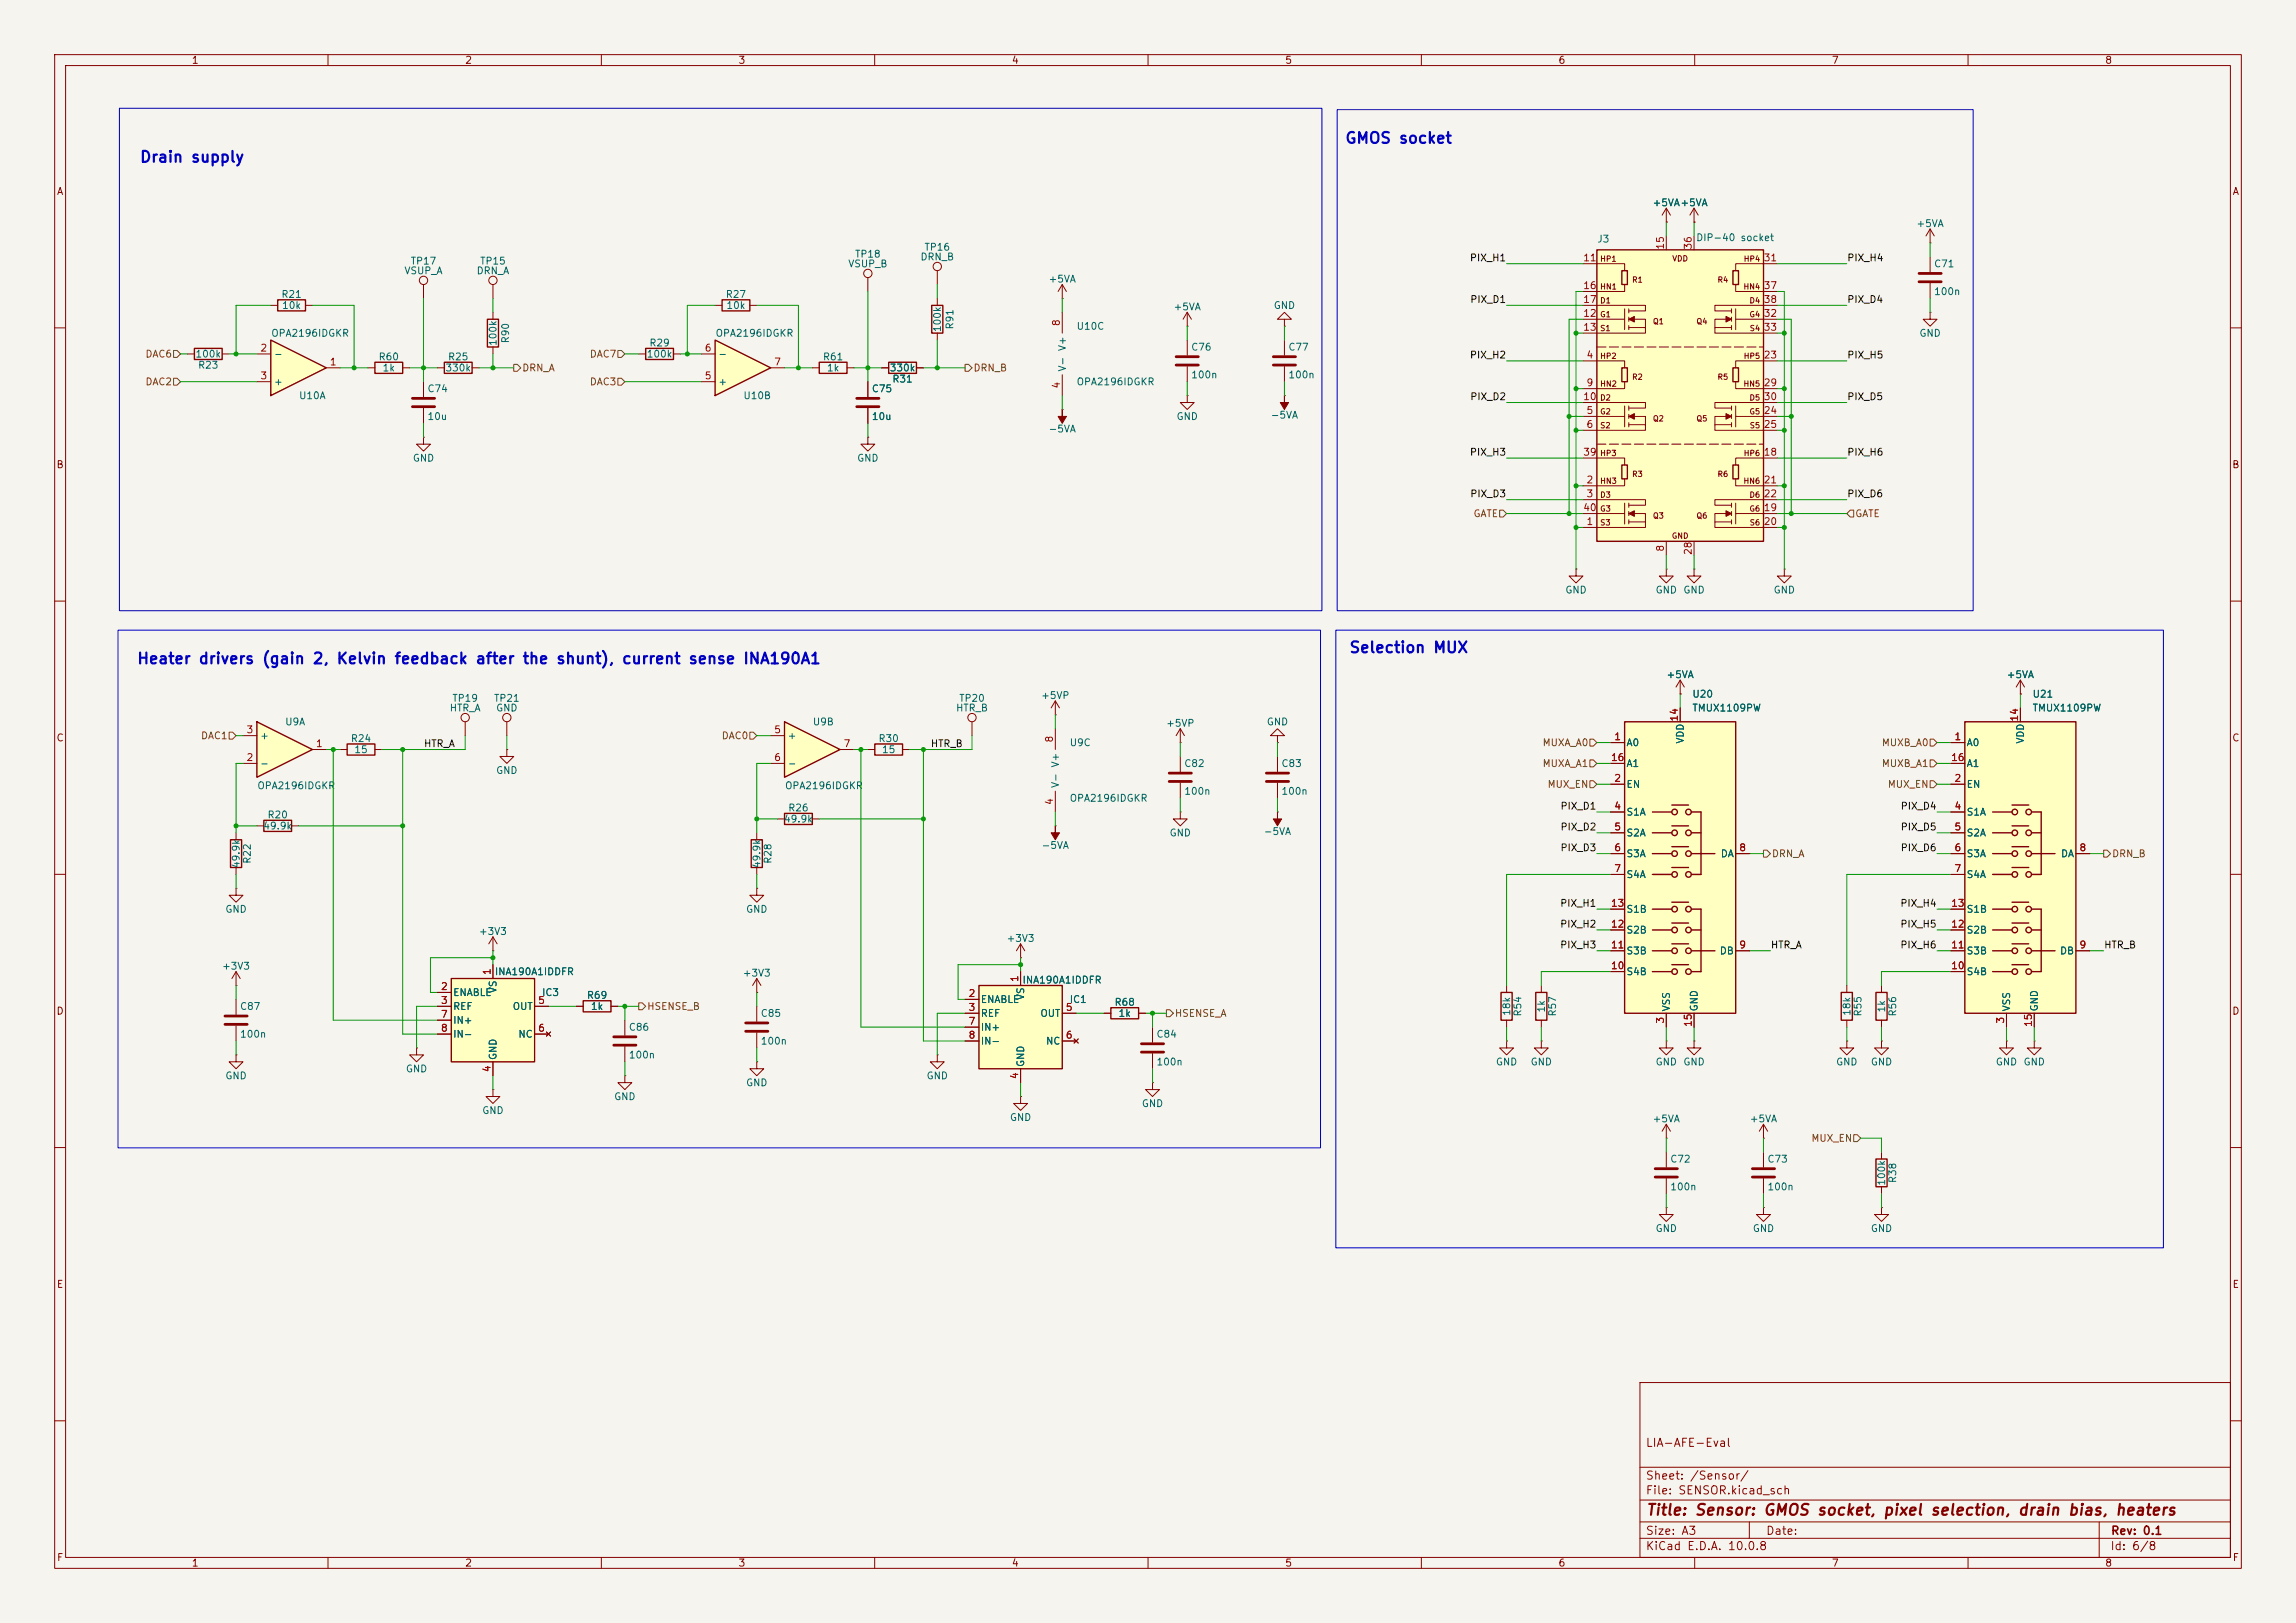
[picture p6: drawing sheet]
<svg xmlns="http://www.w3.org/2000/svg" width="420mm" height="297mm" viewBox="0 0 420 297" stroke-linecap="round" stroke-linejoin="round" font-family="sans-serif">
<defs><g id="words">
<g font-size="2" fill="#0000c2">
<text x="245.9" y="26.8">GMOS socket</text>
<text x="25.5" y="30.2">Drain supply</text>
<text x="246.7" y="120">Selection MUX</text>
<text x="25" y="122">Heater drivers (gain 2, Kelvin feedback after the shunt), current sense INA190A1</text>
</g>
<text font-size="2" fill="#840000" x="301" y="277.8">Title: Sensor: GMOS socket, pixel selection, drain bias, heaters</text>
<g font-size="1.5" fill="#840000">
<text x="300.9" y="265.1">LIA-AFE-Eval</text>
<text x="300.9" y="273.8">File: SENSOR.kicad_sch</text>
<text x="300.9" y="271.1">Sheet: /Sensor/</text>
<text x="300.9" y="281.2">Size: A3</text>
<text x="322.9" y="281.2">Date:</text>
<text x="386" y="281.2">Rev: 0.1</text>
<text x="300.9" y="284">KiCad E.D.A. 10.0.8</text>
<text x="385.9" y="284">Id: 6/8</text>
</g>
<g font-size="1.3" fill="#840000">
<text x="35" y="12">1</text>
<text x="85" y="12">2</text>
<text x="135" y="12">3</text>
<text x="185" y="12">4</text>
<text x="235" y="12">5</text>
<text x="285" y="12">6</text>
<text x="335" y="12">7</text>
<text x="385" y="12">8</text>
<text x="10.3" y="36">A</text>
<text x="408.3" y="36">A</text>
<text x="10.2" y="86">B</text>
<text x="408.2" y="86">B</text>
<text x="10.2" y="136">C</text>
<text x="408.2" y="136">C</text>
<text x="10.2" y="186">D</text>
<text x="408.2" y="186">D</text>
<text x="10.3" y="236">E</text>
<text x="408.3" y="236">E</text>
<text x="10.3" y="286">F</text>
<text x="35" y="287">1</text>
<text x="85" y="287">2</text>
<text x="135" y="287">3</text>
<text x="185" y="287">4</text>
<text x="235" y="287">5</text>
<text x="285" y="287">6</text>
<text x="335" y="287">7</text>
<text x="385" y="287">8</text>
<text x="408.3" y="286">F</text>
</g>
<g font-size="1.3" fill="#006464">
<text x="302.2" y="38">+5VA+5VA</text>
<text x="350.5" y="41.9">+5VA</text>
<text x="156.3" y="47.4">TP18</text>
<text x="168.3" y="48">DRN_B</text>
<text x="169" y="46.2">TP16</text>
<text x="292.1" y="44.7">J3</text>
<text x="310.2" y="44.4">DIP-40 socket</text>
<text x="73.9" y="50.5">VSUP_A</text>
<text x="75" y="48.7">TP17</text>
<text x="87.1" y="50.5">DRN_A</text>
<text x="87.7" y="48.7">TP15</text>
<text x="155.1" y="49.2">VSUP_B</text>
<text x="191.7" y="52">+5VA</text>
<text x="353.7" y="49.2">C71</text>
<text x="51.4" y="54.8">R21</text>
<text x="51.5" y="56.8">10k</text>
<text x="132.6" y="54.8">R27</text>
<text x="132.8" y="56.8">10k</text>
<text x="214.6" y="57.1">+5VA</text>
<text x="232.9" y="56.8">GND</text>
<text x="353.7" y="54.3">100n</text>
<text x="35.6" y="65.7">100k</text>
<text x="49.5" y="61.9">OPA2196IDGKR</text>
<text x="50" y="65.7">-</text>
<text x="91.1" y="63.4" transform="rotate(-90 91.1 63.4)">100k</text>
<text x="93.4" y="62.9" transform="rotate(-90 93.4 62.9)">R90</text>
<text x="118.2" y="65.7">100k</text>
<text x="118.7" y="63.7">R29</text>
<text x="130.8" y="61.9">OPA2196IDGKR</text>
<text x="131.3" y="65.7">-</text>
<text x="172.4" y="60.9" transform="rotate(-90 172.4 60.9)">100k</text>
<text x="174.7" y="60.4" transform="rotate(-90 174.7 60.4)">R91</text>
<text x="196.8" y="60.7">U10C</text>
<text x="217.8" y="64.5">C76</text>
<text x="235.6" y="64.5">C77</text>
<text x="351" y="61.9">GND</text>
<text x="36.1" y="67.8">R23</text>
<text x="50" y="70.8">+</text>
<text x="69.1" y="66.2">R60</text>
<text x="69.9" y="68.3">1k</text>
<text x="81.4" y="68.3">330k</text>
<text x="81.8" y="66.2">R25</text>
<text x="131.3" y="70.8">+</text>
<text x="150.4" y="66.2">R61</text>
<text x="151.2" y="68.3">1k</text>
<text x="162.6" y="68.3">330k</text>
<text x="163.1" y="70.3">R31</text>
<text x="195.3" y="68.1" transform="rotate(-90 195.3 68.1)">V- V+</text>
<text x="196.8" y="70.8">OPA2196IDGKR</text>
<text x="217.8" y="69.5">100n</text>
<text x="235.6" y="69.5">100n</text>
<text x="54.6" y="73.4">U10A</text>
<text x="78.1" y="72.1">C74</text>
<text x="78.1" y="77.2">10u</text>
<text x="135.9" y="73.4">U10B</text>
<text x="159.4" y="72.1">C75</text>
<text x="159.4" y="77.2">10u</text>
<text x="215.1" y="77.2">GND</text>
<text x="232.3" y="76.9">-5VA</text>
<text x="191.7" y="79.4">-5VA</text>
<text x="75.4" y="84.8">GND</text>
<text x="156.7" y="84.8">GND</text>
<text x="286.2" y="108.9">GND</text>
<text x="302.7" y="108.9">GND</text>
<text x="307.8" y="108.9">GND</text>
<text x="324.3" y="108.9">GND</text>
<text x="304.7" y="124.4">+5VA</text>
<text x="367" y="124.4">+5VA</text>
<text x="82.2" y="130.5">HTR_A</text>
<text x="82.6" y="128.7">TP19</text>
<text x="90.3" y="128.7">TP21</text>
<text x="90.6" y="130.5">GND</text>
<text x="174.8" y="130.5">HTR_B</text>
<text x="175.3" y="128.7">TP20</text>
<text x="190.3" y="128.2">+5VP</text>
<text x="309.5" y="128">U20</text>
<text x="309.5" y="130.5">TMUX1109PW</text>
<text x="371.7" y="128">U21</text>
<text x="371.7" y="130.5">TMUX1109PW</text>
<text x="47.5" y="135.6">+</text>
<text x="52.1" y="133">U9A</text>
<text x="64.1" y="136.1">R24</text>
<text x="144" y="135.6">+</text>
<text x="148.6" y="133">U9B</text>
<text x="160.6" y="136.1">R30</text>
<text x="195.6" y="136.9">U9C</text>
<text x="213.2" y="133.3">+5VP</text>
<text x="231.6" y="133">GND</text>
<text x="297.4" y="136.9">A0</text>
<text x="308.3" y="136.2" transform="rotate(-90 308.3 136.2)">VDD</text>
<text x="359.6" y="136.9">A0</text>
<text x="370.5" y="136.2" transform="rotate(-90 370.5 136.2)">VDD</text>
<text x="47.5" y="140.7">-</text>
<text x="64.7" y="138.1">15</text>
<text x="90.6" y="141.9">GND</text>
<text x="144" y="140.7">-</text>
<text x="161.2" y="138.1">15</text>
<text x="216.5" y="140.7">C82</text>
<text x="234.3" y="140.7">C83</text>
<text x="297.4" y="140.7">A1</text>
<text x="359.6" y="140.7">A1</text>
<text x="47" y="144.7">OPA2196IDGKR</text>
<text x="143.5" y="144.7">OPA2196IDGKR</text>
<text x="144.1" y="148.8">R26</text>
<text x="194" y="144.3" transform="rotate(-90 194 144.3)">V- V+</text>
<text x="195.6" y="147">OPA2196IDGKR</text>
<text x="216.5" y="145.7">100n</text>
<text x="234.3" y="145.7">100n</text>
<text x="297.4" y="144.5">EN</text>
<text x="297.4" y="149.6">S1A</text>
<text x="359.6" y="144.5">EN</text>
<text x="359.6" y="149.6">S1A</text>
<text x="48" y="152.1">49.9k</text>
<text x="48.8" y="150.1">R20</text>
<text x="143.3" y="150.8">49.9k</text>
<text x="190.4" y="155.6">-5VA</text>
<text x="213.8" y="153.4">GND</text>
<text x="231.1" y="153.1">-5VA</text>
<text x="297.4" y="153.4">S2A</text>
<text x="359.6" y="153.4">S2A</text>
<text x="44.1" y="159" transform="rotate(-90 44.1 159)">49.9k</text>
<text x="46.2" y="158.2" transform="rotate(-90 46.2 158.2)">R22</text>
<text x="139.4" y="159" transform="rotate(-90 139.4 159)">49.9k</text>
<text x="141.4" y="158.2" transform="rotate(-90 141.4 158.2)">R28</text>
<text x="297.4" y="157.2">S3A</text>
<text x="297.4" y="161">S4A</text>
<text x="314.7" y="157.2">DA</text>
<text x="359.6" y="157.2">S3A</text>
<text x="359.6" y="161">S4A</text>
<text x="376.9" y="157.2">DA</text>
<text x="41.1" y="167.3">GND</text>
<text x="136.4" y="167.3">GND</text>
<text x="297.4" y="167.3">S1B</text>
<text x="359.6" y="167.3">S1B</text>
<text x="87.5" y="171.4">+3V3</text>
<text x="184" y="172.7">+3V3</text>
<text x="297.4" y="171.1">S2B</text>
<text x="359.6" y="171.1">S2B</text>
<text x="40.5" y="177.7">+3V3</text>
<text x="90.4" y="178.8">INA190A1IDDFR</text>
<text x="135.8" y="179">+3V3</text>
<text x="297.4" y="178.8">S4B</text>
<text x="297.4" y="175">S3B</text>
<text x="314.5" y="175">DB</text>
<text x="359.6" y="178.8">S4B</text>
<text x="359.6" y="175">S3B</text>
<text x="376.7" y="175">DB</text>
<text x="43.8" y="185.1">C87</text>
<text x="82.8" y="182.6">ENABLE</text>
<text x="82.8" y="185.1">REF</text>
<text x="91.1" y="181.8" transform="rotate(-90 91.1 181.8)">VS</text>
<text x="93.7" y="185.1">OUT</text>
<text x="99" y="182.6">IC3</text>
<text x="107.2" y="183.1">R69</text>
<text x="108" y="185.1">1k</text>
<text x="179.3" y="183.8">ENABLE</text>
<text x="186.9" y="180.3">INA190A1IDDFR</text>
<text x="187.7" y="183.1" transform="rotate(-90 187.7 183.1)">VS</text>
<text x="195.6" y="183.8">IC1</text>
<text x="203.8" y="184.4">R68</text>
<text x="282.9" y="185.4" transform="rotate(-90 282.9 185.4)">1k</text>
<text x="305.8" y="185.2" transform="rotate(-90 305.8 185.2)">VSS</text>
<text x="310.8" y="185.2" transform="rotate(-90 310.8 185.2)">GND</text>
<text x="345.1" y="185.4" transform="rotate(-90 345.1 185.4)">1k</text>
<text x="368" y="185.2" transform="rotate(-90 368 185.2)">VSS</text>
<text x="373.1" y="185.2" transform="rotate(-90 373.1 185.2)">GND</text>
<text x="43.8" y="190.2">100n</text>
<text x="82.8" y="187.7">IN+</text>
<text x="82.8" y="190.2">IN-</text>
<text x="94.7" y="190.2">NC</text>
<text x="114.9" y="188.9">C86</text>
<text x="139" y="186.4">C85</text>
<text x="139" y="191.5">100n</text>
<text x="179.3" y="186.4">REF</text>
<text x="179.3" y="188.9">IN+</text>
<text x="179.3" y="191.5">IN-</text>
<text x="190.2" y="186.4">OUT</text>
<text x="191.2" y="191.5">NC</text>
<text x="204.5" y="186.4">1k</text>
<text x="211.4" y="190.2">C84</text>
<text x="276.6" y="186" transform="rotate(-90 276.6 186)">18k</text>
<text x="278.6" y="186.1" transform="rotate(-90 278.6 186.1)">R54</text>
<text x="284.9" y="186.1" transform="rotate(-90 284.9 186.1)">R57</text>
<text x="338.8" y="186" transform="rotate(-90 338.8 186)">18k</text>
<text x="340.8" y="186.1" transform="rotate(-90 340.8 186.1)">R55</text>
<text x="347.2" y="186.1" transform="rotate(-90 347.2 186.1)">R56</text>
<text x="41.1" y="197.8">GND</text>
<text x="74.1" y="196.5">GND</text>
<text x="91.1" y="194.1" transform="rotate(-90 91.1 194.1)">GND</text>
<text x="114.9" y="194">100n</text>
<text x="169.4" y="197.8">GND</text>
<text x="187.7" y="195.4" transform="rotate(-90 187.7 195.4)">GND</text>
<text x="211.4" y="195.3">100n</text>
<text x="273.5" y="195.3">GND</text>
<text x="279.9" y="195.3">GND</text>
<text x="302.7" y="195.3">GND</text>
<text x="307.8" y="195.3">GND</text>
<text x="335.8" y="195.3">GND</text>
<text x="342.1" y="195.3">GND</text>
<text x="365" y="195.3">GND</text>
<text x="370" y="195.3">GND</text>
<text x="112.2" y="201.6">GND</text>
<text x="136.4" y="199.1">GND</text>
<text x="208.8" y="202.9">GND</text>
<text x="88.1" y="204.2">GND</text>
<text x="184.6" y="205.4">GND</text>
<text x="302.2" y="205.7">+5VA</text>
<text x="320" y="205.7">+5VA</text>
<text x="305.4" y="213.1">C72</text>
<text x="323.2" y="213.1">C73</text>
<text x="305.4" y="218.1">100n</text>
<text x="323.2" y="218.1">100n</text>
<text x="345.1" y="217.1" transform="rotate(-90 345.1 217.1)">100k</text>
<text x="347.2" y="216.6" transform="rotate(-90 347.2 216.6)">R38</text>
<text x="302.7" y="225.8">GND</text>
<text x="320.5" y="225.8">GND</text>
<text x="342.1" y="225.8">GND</text>
</g>
<g font-size="1.3" fill="#a90000">
<text x="304.7" y="45.8" transform="rotate(-90 304.7 45.8)">15</text>
<text x="309.7" y="45.8" transform="rotate(-90 309.7 45.8)">36</text>
<text x="289.5" y="48.1">11</text>
<text x="289.5" y="53.2">16</text>
<text x="322.5" y="48.1">31</text>
<text x="322.5" y="53.2">37</text>
<text x="194.2" y="59.8" transform="rotate(-90 194.2 59.8)">8</text>
<text x="289.5" y="58.3">12</text>
<text x="289.5" y="55.7">17</text>
<text x="322.5" y="58.3">32</text>
<text x="322.5" y="55.7">38</text>
<text x="47.5" y="64.6">2</text>
<text x="128.8" y="64.6">6</text>
<text x="289.5" y="60.8">13</text>
<text x="290.1" y="65.9">4</text>
<text x="322.5" y="65.9">23</text>
<text x="322.5" y="60.8">33</text>
<text x="47.5" y="69.7">3</text>
<text x="60.2" y="67.2">1</text>
<text x="128.8" y="69.7">5</text>
<text x="141.5" y="67.2">7</text>
<text x="194.2" y="71.2" transform="rotate(-90 194.2 71.2)">4</text>
<text x="290.1" y="71">9</text>
<text x="322.5" y="71">29</text>
<text x="289.5" y="73.5">10</text>
<text x="290.1" y="76.1">5</text>
<text x="322.5" y="76.1">24</text>
<text x="322.5" y="73.5">30</text>
<text x="289.5" y="83.7">39</text>
<text x="290.1" y="78.6">6</text>
<text x="322.5" y="83.7">18</text>
<text x="322.5" y="78.6">25</text>
<text x="290.1" y="88.8">2</text>
<text x="322.5" y="88.8">21</text>
<text x="289.5" y="93.8">40</text>
<text x="290.1" y="91.3">3</text>
<text x="322.5" y="93.8">19</text>
<text x="322.5" y="91.3">22</text>
<text x="290.1" y="96.4">1</text>
<text x="304.7" y="101.1" transform="rotate(-90 304.7 101.1)">8</text>
<text x="309.7" y="101.7" transform="rotate(-90 309.7 101.7)">28</text>
<text x="322.5" y="96.4">20</text>
<text x="45" y="134.5">3</text>
<text x="57.7" y="137">1</text>
<text x="141.5" y="134.5">5</text>
<text x="154.2" y="137">7</text>
<text x="192.9" y="136" transform="rotate(-90 192.9 136)">8</text>
<text x="295.2" y="135.8">1</text>
<text x="307.2" y="132.1" transform="rotate(-90 307.2 132.1)">14</text>
<text x="357.4" y="135.8">1</text>
<text x="369.4" y="132.1" transform="rotate(-90 369.4 132.1)">14</text>
<text x="45" y="139.6">2</text>
<text x="141.5" y="139.6">6</text>
<text x="294.6" y="139.6">16</text>
<text x="295.2" y="143.4">2</text>
<text x="356.8" y="139.6">16</text>
<text x="357.4" y="143.4">2</text>
<text x="192.9" y="147.4" transform="rotate(-90 192.9 147.4)">4</text>
<text x="295.2" y="148.5">4</text>
<text x="357.4" y="148.5">4</text>
<text x="295.2" y="152.3">5</text>
<text x="357.4" y="152.3">5</text>
<text x="295.2" y="156.1">6</text>
<text x="295.2" y="159.9">7</text>
<text x="318" y="156.1">8</text>
<text x="357.4" y="156.1">6</text>
<text x="357.4" y="159.9">7</text>
<text x="380.3" y="156.1">8</text>
<text x="294.6" y="166.2">13</text>
<text x="356.8" y="166.2">13</text>
<text x="294.6" y="173.9">11</text>
<text x="294.6" y="170">12</text>
<text x="318" y="173.9">9</text>
<text x="356.8" y="173.9">11</text>
<text x="356.8" y="170">12</text>
<text x="380.3" y="173.9">9</text>
<text x="90" y="178.5" transform="rotate(-90 90 178.5)">1</text>
<text x="186.6" y="179.8" transform="rotate(-90 186.6 179.8)">1</text>
<text x="294.6" y="177.7">10</text>
<text x="356.8" y="177.7">10</text>
<text x="80.5" y="181.5">2</text>
<text x="80.5" y="184">3</text>
<text x="98.3" y="184">5</text>
<text x="177.1" y="182.7">2</text>
<text x="177.1" y="185.3">3</text>
<text x="194.8" y="185.3">5</text>
<text x="80.5" y="186.6">7</text>
<text x="80.5" y="189.1">8</text>
<text x="98.3" y="189.1">6</text>
<text x="177.1" y="187.8">7</text>
<text x="177.1" y="190.4">8</text>
<text x="194.8" y="190.4">6</text>
<text x="304.7" y="187.4" transform="rotate(-90 304.7 187.4)">3</text>
<text x="309.7" y="188" transform="rotate(-90 309.7 188)">15</text>
<text x="366.9" y="187.4" transform="rotate(-90 366.9 187.4)">3</text>
<text x="372" y="188" transform="rotate(-90 372 188)">15</text>
<text x="90" y="196.3" transform="rotate(-90 90 196.3)">4</text>
<text x="186.6" y="197.6" transform="rotate(-90 186.6 197.6)">4</text>
</g>
<g font-size="1.3" fill="#0f0f0f">
<text x="268.8" y="48.1">PIX_H1</text>
<text x="337.8" y="48.1">PIX_H4</text>
<text x="268.8" y="55.8">PIX_D1</text>
<text x="337.8" y="55.8">PIX_D4</text>
<text x="268.8" y="65.9">PIX_H2</text>
<text x="337.8" y="65.9">PIX_H5</text>
<text x="268.8" y="73.5">PIX_D2</text>
<text x="337.8" y="73.5">PIX_D5</text>
<text x="268.8" y="83.7">PIX_H3</text>
<text x="337.8" y="83.7">PIX_H6</text>
<text x="268.8" y="91.3">PIX_D3</text>
<text x="337.8" y="91.3">PIX_D6</text>
<text x="77.4" y="137">HTR_A</text>
<text x="170.2" y="137">HTR_B</text>
<text x="285.3" y="148.5">PIX_D1</text>
<text x="347.6" y="148.5">PIX_D4</text>
<text x="285.3" y="152.3">PIX_D2</text>
<text x="347.6" y="152.3">PIX_D5</text>
<text x="285.3" y="156.1">PIX_D3</text>
<text x="347.6" y="156.1">PIX_D6</text>
<text x="285.3" y="166.2">PIX_H1</text>
<text x="347.5" y="166.2">PIX_H4</text>
<text x="285.3" y="173.9">PIX_H3</text>
<text x="285.3" y="170.1">PIX_H2</text>
<text x="323.8" y="173.9">HTR_A</text>
<text x="347.5" y="173.9">PIX_H6</text>
<text x="347.5" y="170.1">PIX_H5</text>
<text x="384.8" y="173.9">HTR_B</text>
</g>
<g font-size="1.3" fill="#725600">
<text x="26.5" y="65.7">DAC6</text>
<text x="107.8" y="65.7">DAC7</text>
<text x="26.5" y="70.8">DAC2</text>
<text x="95.4" y="68.3">DRN_A</text>
<text x="107.8" y="70.8">DAC3</text>
<text x="178" y="68.3">DRN_B</text>
<text x="269.4" y="94.9">GATE</text>
<text x="339.3" y="94.9">GATE</text>
<text x="36.7" y="135.6">DAC1</text>
<text x="131.9" y="135.6">DAC0</text>
<text x="282.1" y="136.9">MUXA_A0</text>
<text x="344.1" y="136.9">MUXB_A0</text>
<text x="282.1" y="140.7">MUXA_A1</text>
<text x="344.1" y="140.7">MUXB_A1</text>
<text x="283" y="144.5">MUX_EN</text>
<text x="345.2" y="144.5">MUX_EN</text>
<text x="324" y="157.2">DRN_A</text>
<text x="386.2" y="157.2">DRN_B</text>
<text x="118.3" y="185.1">HSENSE_B</text>
<text x="214.8" y="186.4">HSENSE_A</text>
<text x="331.2" y="209.2">MUX_EN</text>
</g>
<g font-size="1" fill="#840000">
<text x="292.6" y="48.1">HP1</text>
<text x="292.6" y="53.2">HN1</text>
<text x="298.5" y="52">R1</text>
<text x="305.8" y="48.1">VDD</text>
<text x="314.1" y="52">R4</text>
<text x="318.8" y="53.2">HN4</text>
<text x="318.9" y="48.1">HP4</text>
<text x="292.6" y="55.8">D1</text>
<text x="292.6" y="58.3">G1</text>
<text x="302.3" y="59.6">Q1</text>
<text x="310.2" y="59.6">Q4</text>
<text x="319.9" y="55.8">D4</text>
<text x="319.9" y="58.3">G4</text>
<text x="292.6" y="60.8">S1</text>
<text x="292.6" y="65.9">HP2</text>
<text x="318.9" y="65.9">HP5</text>
<text x="320" y="60.8">S4</text>
<text x="292.6" y="71">HN2</text>
<text x="298.5" y="69.7">R2</text>
<text x="314.1" y="69.7">R5</text>
<text x="318.8" y="71">HN5</text>
<text x="292.6" y="73.5">D2</text>
<text x="292.6" y="76.1">G2</text>
<text x="302.3" y="77.4">Q2</text>
<text x="310.2" y="77.4">Q5</text>
<text x="319.9" y="73.5">D5</text>
<text x="319.9" y="76.1">G5</text>
<text x="292.6" y="78.6">S2</text>
<text x="292.6" y="83.7">HP3</text>
<text x="318.9" y="83.7">HP6</text>
<text x="320" y="78.6">S5</text>
<text x="292.6" y="88.8">HN3</text>
<text x="298.5" y="87.5">R3</text>
<text x="314.1" y="87.5">R6</text>
<text x="318.8" y="88.8">HN6</text>
<text x="292.6" y="91.3">D3</text>
<text x="292.6" y="93.9">G3</text>
<text x="302.3" y="95.1">Q3</text>
<text x="310.2" y="95.1">Q6</text>
<text x="319.9" y="91.3">D6</text>
<text x="319.9" y="93.9">G6</text>
<text x="292.6" y="96.4">S3</text>
<text x="305.7" y="98.8">GND</text>
<text x="320" y="96.4">S6</text>
</g>
</g></defs>
<path d="M0 0h420v297h-420z" fill="#f5f4ef" stroke="#f5f4ef" stroke-width=".18"/>
<g fill="none" stroke="#840000" stroke-width=".18">
<path d="M10 10h400v277h-400zM12 12h396v273h-396zM60 10v2M110 10v2M160 10v2M210 10v2M260 10v2M310 10v2M360 10v2M49.5 55.9h1.3M55.9 55.9h1.2M10 60h2"/>
<path d="M34.3 64.8h1.3M40.6 64.8h1.3M67.3 67.3h1.3M73.7 67.3h1.2M77.5 69.9v2.7M77.5 74.7v2.8M80 67.3h1.3M86.4 67.3h1.2M148.6 67.3h1.3M154.9 67.3h1.3M408 60h2M77.5 80v1.3h1.2l-1.2 1.3-1.3-1.3h1.3"/>
<path d="M77.5 80h.1M10 110h2M408 110h2M10 160h2M408 160h2M10 210h2M408 210h2M300 253h108v32h-108zM10 260h2M300 278.5h108M300 274.5h108M300 268.5h108"/>
<path d="M320 278.5v3M384 278.5v6.5M408 260h2M60 285v2M110 285v2M160 285v2M210 285v2M260 285v2M300 281.5h108M310 285v2M360 285v2"/>
</g>
<path d="M50.8 54.9h5.1v2h-5.1zM35.6 63.8h5v2h-5zM68.6 66.3h5.1v2h-5.1zM81.3 66.3h5.1v2h-5.1zM149.9 66.3h5v2h-5z" fill="none" stroke="#840000" stroke-width=".25"/>
<path d="M75.4 72.9h4.1M75.4 74.4h4.1" fill="none" stroke="#840000" stroke-width=".51"/>
<path d="M49.5 62.2l10.2 5.1-10.2 5.1z" fill="#ffffc2"/>
<path d="M49.5 62.2l10.2 5.1-10.2 5.1z" fill="none" stroke="#840000" stroke-width=".25"/>
<path d="M47 64.8h2.5M47 69.9h2.5M59.7 67.3h2.5" fill="none" stroke="#840000" stroke-width=".18"/>
<path d="M130.8 62.2l10.2 5.1-10.2 5.1z" fill="#ffffc2"/>
<path d="M132.1 54.9h5.1v2h-5.1zM118.1 63.8h5.1v2h-5.1zM130.8 62.2l10.2 5.1-10.2 5.1zM162.6 66.3h5v2h-5zM63.5 136.1h5.1v2.1h-5.1zM42.2 153.7h2v5.1h-2zM48.3 150.1h5v2h-5zM137.4 153.7h2v5.1h-2zM343.2 181.6h2v5.1h-2z" fill="none" stroke="#840000" stroke-width=".25"/>
<g fill="none" stroke="#840000" stroke-width=".18">
<path d="M77.5 52.1v2.5M130.8 55.9h1.3M137.2 55.9h1.2M158.7 50.8v2.5M171.4 49.5v2.6M194.3 54.6h.1M194.3 52.1l-.8 1.2M194.3 52.1l.8 1.2M194.3 52.1v2.5M116.8 64.8h1.3M123.2 64.8h1.3M128.3 69.9h2.5"/>
<path d="M128.3 64.8h2.5M141 67.3h2.5M158.7 69.9v2.7M158.7 74.7v2.8M161.3 67.3h1.3M167.6 67.3h1.3M194.3 74.9h.1M217.2 72.4v1.3h1.2l-1.2 1.2-1.3-1.2h1.3M217.2 72.4h.1M158.7 80v1.3h1.3l-1.3 1.3-1.2-1.3h1.2M158.7 80h.1M62.2 137.2h1.3"/>
<path d="M68.6 137.2h1.2M85.1 132.1v2.5M92.7 137.2v1.2h1.3l-1.3 1.3-1.3-1.3h1.3M92.7 137.2h.1M92.7 132.1v2.5M369.6 127h.1M369.6 124.5l-.8 1.2M369.6 124.5l.7 1.2M369.6 124.5v2.5M43.2 152.4v1.3M43.2 158.8v1.2M47 151.1h1.3"/>
<path d="M53.3 151.1h1.3M138.4 152.4v1.3M138.4 158.8v1.2M43.2 182.9v2.8M43.2 187.7v2.8M344.2 180.3v1.3M344.2 186.7v1.3M367 190.5v1.3h1.3l-1.3 1.2-1.2-1.2h1.2M367 190.5h.1M372.1 190.5v1.3h1.3l-1.3 1.2-1.3-1.2h1.3M372.1 190.5h.1"/>
<circle cx="77.5" cy="51.3" r=".76"/>
<circle cx="158.7" cy="50" r=".76"/>
<circle cx="171.4" cy="48.8" r=".76"/>
<circle cx="85.1" cy="131.3" r=".76"/>
<circle cx="92.7" cy="131.3" r=".76"/>
</g>
<path d="M156.7 72.9h4.1M156.7 74.4h4.1M41.1 185.9h4.1M41.1 187.5h4.1" fill="none" stroke="#840000" stroke-width=".51"/>
<path d="M194.3 74.9v1.3h.8l-.8 1.3-.8-1.3h.8z" fill="#840000" stroke="#840000" stroke-width=".18"/>
<path d="M359.4 132.1h20.3v53.3h-20.3z" fill="#ffffc2"/>
<g fill="none" stroke="#840000" stroke-width=".25">
<path d="M359.4 132.1h20.3v53.3h-20.3zM364.5 148.6h3.5M364.5 152.4h3.5M364.5 156.2h3.5M368 147.3h3.1M368 151.1h3.1M368 154.9h3.1M368 158.8h3.1M371.6 148.6h1.8v11.4h-1.8M371.6 152.4h1.8M371.6 156.2h4.3M364.5 160h3.5"/>
<path d="M364.5 166.4h3.5M364.5 170.2h3.5M364.5 174h3.5M364.5 177.8h3.5M368 165.1h3.1M368 168.9h3.1M368 172.7h3.1M368 176.5h3.1M371.6 166.4h1.8v11.4h-1.8M371.6 170.2h1.8M371.6 174h4.3M280.9 181.6h2.1v5.1h-2.1z"/>
<circle cx="368.6" cy="152.4" r=".51"/>
<circle cx="368.6" cy="148.6" r=".51"/>
<circle cx="368.6" cy="156.2" r=".51"/>
<circle cx="371.1" cy="148.6" r=".51"/>
<circle cx="371.1" cy="156.2" r=".51"/>
<circle cx="371.1" cy="152.4" r=".51"/>
<circle cx="368.6" cy="160" r=".51"/>
<circle cx="368.6" cy="170.2" r=".51"/>
<circle cx="368.6" cy="174" r=".51"/>
<circle cx="368.6" cy="177.8" r=".51"/>
<circle cx="368.6" cy="166.4" r=".51"/>
<circle cx="371.1" cy="160" r=".51"/>
<circle cx="371.1" cy="174" r=".51"/>
<circle cx="371.1" cy="177.8" r=".51"/>
<circle cx="371.1" cy="170.2" r=".51"/>
<circle cx="371.1" cy="166.4" r=".51"/>
</g>
<g fill="none" stroke="#840000" stroke-width=".18">
<path d="M307.3 127h.1M307.3 124.5l-.7 1.2M307.3 124.5l.8 1.2M307.3 124.5v2.5M356.9 135.9h2.5M356.9 139.7h2.5M369.6 129.5v2.6M356.9 143.5h2.5M356.9 148.6h2.5M356.9 152.4h2.5M356.9 156.2h2.5M379.7 156.2h2.6"/>
<path d="M356.9 160h2.5M356.9 174h2.5M356.9 177.8h2.5M356.9 170.2h2.5M356.9 166.4h2.5M379.7 174h2.6M281.9 180.3v1.3M281.9 186.7v1.3M367 185.4v2.6M372.1 185.4v2.6"/>
</g>
<path d="M297.2 132.1h20.3v53.3h-20.3z" fill="#ffffc2"/>
<g fill="none" stroke="#840000" stroke-width=".25">
<path d="M89.2 58.4h2v5.1h-2zM297.2 132.1h20.3v53.3h-20.3zM302.3 148.6h3.5M302.3 152.4h3.5M302.3 156.2h3.5M305.8 147.3h3.1M305.8 151.1h3.1M305.8 154.9h3.1M305.8 158.8h3.1M309.4 148.6h1.7v11.4h-1.7M309.4 152.4h1.7M309.4 156.2h4.3"/>
<path d="M302.3 160h3.5M302.3 166.4h3.5M302.3 170.2h3.5M302.3 174h3.5M302.3 177.8h3.5M305.8 165.1h3.1M305.8 168.9h3.1M305.8 172.7h3.1M305.8 176.5h3.1M309.4 166.4h1.7v11.4h-1.7M309.4 170.2h1.7M309.4 174h4.3"/>
<path d="M106.7 183.1h5.1v2.1h-5.1zM274.6 181.6h2v5.1h-2z"/>
<circle cx="306.3" cy="148.6" r=".51"/>
<circle cx="306.3" cy="156.2" r=".51"/>
<circle cx="306.3" cy="152.4" r=".51"/>
<circle cx="308.9" cy="152.4" r=".51"/>
<circle cx="308.9" cy="148.6" r=".51"/>
<circle cx="308.9" cy="156.2" r=".51"/>
<circle cx="306.3" cy="174" r=".51"/>
<circle cx="306.3" cy="177.8" r=".51"/>
<circle cx="306.3" cy="166.4" r=".51"/>
<circle cx="306.3" cy="160" r=".51"/>
<circle cx="306.3" cy="170.2" r=".51"/>
<circle cx="308.9" cy="170.2" r=".51"/>
<circle cx="308.9" cy="166.4" r=".51"/>
<circle cx="308.9" cy="160" r=".51"/>
<circle cx="308.9" cy="174" r=".51"/>
<circle cx="308.9" cy="177.8" r=".51"/>
</g>
<g fill="none" stroke="#840000" stroke-width=".18">
<path d="M90.2 52.1v2.5M90.2 57.2v1.2M90.2 63.5v1.3M177.8 132.1v2.5M193 130.8h.1M193 128.3l-.7 1.2M193 128.3l.8 1.2M193 128.3v2.5M294.6 135.9h2.6M294.6 139.7h2.6M307.3 129.5v2.6M233.7 148.6h.1"/>
<path d="M294.6 143.5h2.6M294.6 148.6h2.6M294.6 152.4h2.6M294.6 156.2h2.6M317.5 156.2h2.5M90.2 174h.1M90.2 171.5v2.5M90.2 171.5l-.8 1.2M90.2 171.5l.7 1.2M138.4 179.1v2.5M138.4 179.1l-.7 1.2M138.4 179.1l.8 1.2"/>
<path d="M294.6 160h2.6M294.6 174h2.6M294.6 177.8h2.6M294.6 170.2h2.6M294.6 166.4h2.6M317.5 174h2.5M76.2 191.8v1.2h1.3l-1.3 1.3-1.3-1.3h1.3M76.2 191.8h.1M105.4 184.2h1.3M111.8 184.2h1.2M114.3 196.9v1.2h1.3l-1.3 1.3-1.3-1.3h1.3M114.3 196.9h.1"/>
<path d="M114.3 186.7v2.8M114.3 191.5v2.8M138.4 181.6h.1M138.4 184.2v2.7M138.4 189v2.8M275.6 180.3v1.3M275.6 186.7v1.3M304.8 185.4v2.6M309.9 185.4v2.6M186.7 200.7v1.2h1.3l-1.3 1.3-1.3-1.3h1.3M186.7 200.7h.1"/>
<circle cx="90.2" cy="51.3" r=".76"/>
<circle cx="177.8" cy="131.3" r=".76"/>
</g>
<path d="M112.3 189.7h4M112.3 191.3h4M136.4 187.2h4.1M136.4 188.7h4.1" fill="none" stroke="#840000" stroke-width=".51"/>
<path d="M233.7 148.6v1.3h.7l-.7 1.2-.8-1.2h.8z" fill="#840000" stroke="#840000" stroke-width=".18"/>
<path d="M47 132.1l10.1 5.1-10.1 5z" fill="#ffffc2"/>
<path d="M47 132.1l10.1 5.1-10.1 5z" fill="none" stroke="#840000" stroke-width=".25"/>
<path d="M44.4 139.7h2.6M44.4 134.6h2.6M57.1 137.2h2.6" fill="none" stroke="#840000" stroke-width=".18"/>
<path d="M82.5 179.1h15.3v15.2h-15.3z" fill="#ffffc2"/>
<path d="M170.4 55.9h2.1v5.1h-2.1zM160 136.1h5.1v2.1h-5.1zM143.5 148.8h5.1v2.1h-5.1zM82.5 179.1h15.3v15.2h-15.3z" fill="none" stroke="#840000" stroke-width=".25"/>
<g fill="none" stroke="#840000" stroke-width=".18">
<path d="M171.4 54.6v1.3M194.3 57.2v3.8M217.2 59.7h.1M217.2 57.2v2.5M217.2 57.2l-.8 1.2M217.2 57.2l.7 1.2M234.9 58.4h1.3l-1.3-1.2-1.2 1.2h1.2v1.3M234.9 59.7h.1M171.4 61v1.2M194.3 68.6v3.8M217.2 62.2v2.8M217.2 67.1v2.8"/>
<path d="M234.9 72.4h.1M234.9 62.2v2.8M234.9 67.1v2.8M158.7 137.2h1.3M165.1 137.2h1.3M142.2 149.9h1.3M148.6 149.9h1.3M90.2 176.5v2.6M138.4 162.6v1.2h1.3l-1.3 1.3-1.2-1.3h1.2M138.4 162.6h.1M186.7 175.3h.1M186.7 172.7l-.8 1.3"/>
<path d="M186.7 172.7l.8 1.3M186.7 172.7v2.6M80 181.6h2.5M80 184.2h2.5M80 189.2h2.5M80 186.7h2.5M90.2 194.3v2.6M97.8 184.2h2.5M97.8 189.2h2.5M99.9 188.8l.8 .8M100.7 188.8l-.8 .8M138.4 194.3v1.3h1.3l-1.3 1.3-1.2-1.3h1.2"/>
<path d="M138.4 194.3h.1"/>
</g>
<path d="M215.1 65.3h4.1M215.1 66.8h4.1M232.9 65.3h4.1M232.9 66.8h4.1" fill="none" stroke="#840000" stroke-width=".51"/>
<path d="M234.9 72.4v1.3h.8l-.8 1.2-.7-1.2h.7z" fill="#840000" stroke="#840000" stroke-width=".18"/>
<path d="M143.5 132.1l10.2 5.1-10.2 5z" fill="#ffffc2"/>
<path d="M143.5 132.1l10.2 5.1-10.2 5z" fill="none" stroke="#840000" stroke-width=".25"/>
<path d="M141 134.6h2.5M141 139.7h2.5M153.7 137.2h2.5M193 133.4v3.8M193 151.1h.1M193 144.8v3.8M215.9 148.6v1.3h1.3l-1.3 1.2-1.3-1.2h1.3M215.9 148.6h.1" fill="none" stroke="#840000" stroke-width=".18"/>
<path d="M193 151.1v1.3h.8l-.8 1.3-.7-1.3h.7z" fill="#840000" stroke="#840000" stroke-width=".18"/>
<path d="M179.1 180.3h15.2v15.3h-15.2z" fill="#ffffc2"/>
<path d="M179.1 180.3h15.2v15.3h-15.2zM203.2 184.4h5.1v2h-5.1z" fill="none" stroke="#840000" stroke-width=".25"/>
<g fill="none" stroke="#840000" stroke-width=".18">
<path d="M304.8 38.1l-.8 1.3M304.8 38.1l.8 1.3M304.8 38.1v2.5M309.9 38.1l-.8 1.3M309.9 38.1l.7 1.3M309.9 38.1v2.5M304.8 40.6h.1M309.9 40.6h.1M353.1 57.2v1.2h1.2l-1.2 1.3-1.3-1.3h1.3M353.1 57.2h.1M353.1 47v2.8M353.1 51.8v2.8"/>
<path d="M326.4 104.1v1.3h1.3l-1.3 1.3-1.3-1.3h1.3M326.4 104.1h.1M215.9 135.9h.1M215.9 133.4l-.8 1.2M215.9 133.4l.8 1.2M215.9 133.4v2.5M215.9 138.4v2.8M233.7 134.6h1.2l-1.2-1.2-1.3 1.2h1.3v1.3M233.7 135.9h.1M233.7 138.4v2.8M215.9 143.3v2.8M233.7 143.3v2.8"/>
<path d="M43.2 177.8l-.8 1.3M43.2 177.8l.7 1.3M43.2 177.8v2.5M186.7 177.8v2.5M43.2 180.3h.1M171.4 193v1.3h1.3l-1.3 1.3-1.2-1.3h1.2M171.4 193h.1M176.5 182.9h2.6M176.5 185.4h2.6M176.5 190.5h2.6M176.5 188h2.6M186.7 195.6v2.5"/>
<path d="M194.3 185.4h2.5M194.3 190.5h2.5M196.5 190.1l.7 .8M197.2 190.1l-.7 .8M201.9 185.4h1.3M208.3 185.4h1.2M210.8 198.1v1.3h1.3l-1.3 1.3-1.3-1.3h1.3M210.8 198.1h.1M210.8 188v2.8M210.8 192.8v2.8"/>
</g>
<path d="M351 50h4.1M351 51.6h4.1M213.9 141.5h4M213.9 143h4M231.6 141.5h4.1M231.6 143h4.1M208.8 191h4.1M208.8 192.5h4.1" fill="none" stroke="#840000" stroke-width=".51"/>
<path d="M292.1 45.7h30.5v53.4h-30.5z" fill="#ffffc2"/>
<path d="M292.1 45.7h30.5v53.4h-30.5zM296.7 49.5h1v2.6h-1zM317 49.5h1v2.6h-1zM296.7 67.3h1v2.6h-1zM317 67.3h1v2.6h-1zM296.7 85.1h1v2.5h-1zM317 85.1h1v2.5h-1zM336.8 181.6h2v5.1h-2zM343.2 212.1h2v5.1h-2z" fill="none" stroke="#840000" stroke-width=".25"/>
<g fill="none" stroke="#840000" stroke-width=".18">
<path d="M289.6 48.3h7.6v1.2M289.6 55.9h11.4v1h-3.1M289.6 58.4h7.6M297.2 52.1v1.2h-7.6M297.2 56.5v3.8M297.9 58.4h3.1v1.5M297.9 59.9h3.1v1.1h-11.4M297.9 56.5v.8M297.9 58v.8M297.9 59.6v.7M304.8 40.6h.1M304.8 43.2v2.5"/>
<path d="M309.9 40.6h.1M309.9 43.2v2.5M316.7 58.4h-3v1.5M316.7 59.9h-3v1.1h11.4M316.7 56.5v.8M316.7 58v.8M316.7 59.6v.7M317.5 52.1v1.2h7.6M317.5 58.4h7.6M317.5 56.5v3.8M325.1 55.9h-11.4v1h3M325.1 48.3h-7.6v1.2"/>
<path d="M353.1 44.5h.1M353.1 41.9l-.8 1.3M353.1 41.9l.7 1.3M353.1 41.9v2.6M158.7 69.9v2.7M158.7 74.7v2.8M161.3 67.3h1.3M167.6 67.3h1.3M289.6 66h7.6v1.3M289.6 73.7h11.4v1h-3.1M289.6 76.2h7.6M297.2 69.9v1.2h-7.6"/>
<path d="M297.2 74.3v3.8M297.9 76.2h3.1v1.5M297.9 77.7h3.1v1h-11.4M297.9 74.3v.8M297.9 75.8v.8M297.9 77.3v.8M316.7 76.2h-3v1.5M316.7 77.7h-3v1h11.4M316.7 74.3v.8M316.7 75.8v.8M316.7 77.3v.8M317.5 69.9v1.2h7.6"/>
<path d="M317.5 76.2h7.6M317.5 74.3v3.8M325.1 73.7h-11.4v1h3M325.1 66h-7.6v1.3M289.6 83.8h7.6v1.3M289.6 91.4h11.4v1.1h-3.1M289.6 94h7.6M297.2 87.6v1.3h-7.6M297.2 92.1v3.8M297.9 94h3.1v1.5M297.9 95.5h3.1v1h-11.4M297.9 92.1v.7"/>
<path d="M297.9 93.6v.8M297.9 95.1v.8M304.8 99.1v2.5M309.9 99.1v2.5M316.7 94h-3v1.5M316.7 95.5h-3v1h11.4M316.7 92.1v.7M316.7 93.6v.8M316.7 95.1v.8M317.5 87.6v1.3h7.6M317.5 94h7.6M317.5 92.1v3.8"/>
<path d="M325.1 91.4h-11.4v1.1h3M325.1 83.8h-7.6v1.3M288.3 104.1v1.3h1.3l-1.3 1.3-1.3-1.3h1.3M288.3 104.1h.1M304.8 104.1v1.3h1.3l-1.3 1.3-1.3-1.3h1.3M304.8 104.1h.1M309.9 104.1v1.3h1.2l-1.2 1.3-1.3-1.3h1.3M309.9 104.1h.1M294.6 135.9h2.6M294.6 139.7h2.6M307.3 127h.1M307.3 129.5v2.6"/>
<path d="M356.9 135.9h2.5M356.9 139.7h2.5M369.6 127h.1M369.6 129.5v2.6M294.6 143.5h2.6M294.6 148.6h2.6M294.6 152.4h2.6M294.6 156.2h2.6M317.5 156.2h2.5M356.9 143.5h2.5M356.9 148.6h2.5M356.9 152.4h2.5"/>
<path d="M356.9 156.2h2.5M379.7 156.2h2.6M43.2 162.6v1.2h1.2l-1.2 1.3-1.3-1.3h1.3M43.2 162.6h.1M90.2 176.5v2.6M186.7 177.8v2.5M294.6 160h2.6M294.6 174h2.6M294.6 177.8h2.6M294.6 170.2h2.6M294.6 166.4h2.6M317.5 174h2.5"/>
<path d="M356.9 160h2.5M356.9 174h2.5M356.9 177.8h2.5M356.9 170.2h2.5M356.9 166.4h2.5M379.7 174h2.6M43.2 193v1.3h1.2l-1.2 1.3-1.3-1.3h1.3M43.2 193h.1M80 184.2h2.5M80 181.6h2.5M80 189.2h2.5M80 186.7h2.5"/>
<path d="M90.2 199.4v1.3h1.2l-1.2 1.2-1.3-1.2h1.3M90.2 199.4h.1M90.2 194.3v2.6M97.8 184.2h2.5M97.8 189.2h2.5M99.9 188.8l.8 .8M100.7 188.8l-.8 .8M105.4 184.2h1.3M111.8 184.2h1.2M176.5 182.9h2.6M176.5 185.4h2.6M176.5 190.5h2.6"/>
<path d="M176.5 188h2.6M186.7 195.6v2.5M194.3 185.4h2.5M194.3 190.5h2.5M196.5 190.1l.7 .8M197.2 190.1l-.7 .8M201.9 185.4h1.3M208.3 185.4h1.2M275.6 190.5v1.3h1.3l-1.3 1.2-1.3-1.2h1.3M275.6 190.5h.1M281.9 190.5v1.3h1.3l-1.3 1.2-1.2-1.2h1.2M281.9 190.5h.1"/>
<path d="M304.8 190.5v1.3h1.3l-1.3 1.2-1.3-1.2h1.3M304.8 190.5h.1M304.8 185.4v2.6M309.9 190.5v1.3h1.2l-1.2 1.2-1.3-1.2h1.3M309.9 190.5h.1M309.9 185.4v2.6M337.8 190.5v1.3h1.3l-1.3 1.2-1.3-1.2h1.3M337.8 190.5h.1M337.8 180.3v1.3M337.8 186.7v1.3M344.2 190.5v1.3h1.2l-1.2 1.2-1.3-1.2h1.3M344.2 190.5h.1"/>
<path d="M367 185.4v2.6M372.1 185.4v2.6M304.8 208.3h.1M304.8 205.7v2.6M304.8 210.8v2.8M304.8 215.6v2.8M304.8 205.7l-.8 1.3M304.8 205.7l.8 1.3M322.6 208.3h.1M322.6 205.7v2.6M322.6 210.8v2.8M322.6 215.6v2.8"/>
<path d="M322.6 205.7l-.8 1.3M322.6 205.7l.7 1.3M344.2 210.8v1.3M344.2 217.2v1.2M304.8 221v1.2h1.3l-1.3 1.3-1.3-1.3h1.3M304.8 221h.1M322.6 221v1.2h1.2l-1.2 1.3-1.3-1.3h1.3M322.6 221h.1M344.2 221v1.2h1.2l-1.2 1.3-1.3-1.3h1.3M344.2 221h.1"/>
</g>
<path d="M292.1 63.5h30.5M292.1 81.3h30.5" fill="none" stroke="#840000" stroke-width=".18" stroke-dasharray="1.7 .6"/>
<g fill="#840000" stroke="#840000" stroke-width=".18">
<path d="M297.9 58.4l1.1-.5v1z"/>
<path d="M297.9 76.2l1.1-.5v1z"/>
<path d="M297.9 94l1.1-.5v1z"/>
<path d="M315.7 57.9l1 .5-1 .5z"/>
<path d="M315.7 75.7l1 .5-1 .5z"/>
<path d="M315.7 93.5l1 .5-1 .5z"/>
</g>
<path d="M302.8 213.9h4M302.8 215.4h4M320.5 213.9h4.1M320.5 215.4h4.1" fill="none" stroke="#840000" stroke-width=".51"/>
<g fill="none" stroke="#725600" stroke-width=".18">
<path d="M31.7 64.1h.7l.6 .7-.6 .6h-.7zM31.7 69.2h.7l.6 .7-.6 .6h-.7zM94 66.7h.6l.6 .6-.6 .6h-.6zM113 64.1h.7l.6 .7-.6 .6h-.7zM113 69.2h.7l.6 .7-.6 .6h-.7zM176.5 66.7h.7l.6 .6-.6 .6h-.7zM274.3 93.3h.7l.6 .7-.6 .6h-.7zM338.5 93.3h.6v1.3h-.6l-.7-.6zM41.9 134h.6l.7 .6-.7 .7h-.6zM137.2 134h.6l.6 .6-.6 .7h-.6zM290.8 139.1h.7l.6 .6-.6 .6h-.7zM290.8 135.3h.7l.6 .6-.6 .6h-.7z"/>
<path d="M353.1 139.1h.6l.6 .6-.6 .6h-.6zM353.1 135.3h.6l.6 .6-.6 .6h-.6zM290.8 142.9h.7l.6 .6-.6 .6h-.7zM322.6 155.6h.6l.6 .6-.6 .6h-.6zM353.1 142.9h.6l.6 .6-.6 .6h-.6zM384.8 155.6h.6l.7 .6-.7 .6h-.6zM116.8 183.5h.7l.6 .7-.6 .6h-.7zM213.4 184.8h.6l.6 .6-.6 .7h-.6zM339.1 207.6h.6l.7 .7-.7 .6h-.6z"/>
</g>
<g fill="none" stroke="#009600" stroke-width=".18">
<path d="M49.5 55.9h-6.3v8.9M57.1 55.9h7.7v11.4M77.5 54.6v15.3M90.2 54.6v2.6M130.8 55.9h-5.1v8.9M138.4 55.9h7.6v11.4M158.7 53.3v16.6M171.4 52.1v2.5M194.3 54.6v2.6M217.2 59.7v2.5M234.9 59.7v2.5M275.6 55.9h14"/>
<path d="M275.6 48.3h14M289.6 53.3h-1.3v50.8M289.6 58.4h-2.6v35.6M304.8 40.6v2.6M309.9 40.6v2.6M325.1 53.3h1.3v50.8M325.1 58.4h2.6v35.6M325.1 55.9h12.7M325.1 48.3h12.7M353.1 44.5v2.5M353.1 54.6v2.6M33 69.9h14"/>
<path d="M33 64.8h1.3M41.9 64.8h5.1M62.2 67.3h5.1M74.9 67.3h5.1M77.5 77.5v2.5M87.6 67.3h6.4M90.2 64.8v2.5M114.3 69.9h14M114.3 64.8h2.5M124.5 64.8h3.8M143.5 67.3h5.1M156.2 67.3h5.1"/>
<path d="M158.7 77.5v2.5M168.9 67.3h7.6M171.4 62.2v5.1M194.3 72.4v2.5M217.2 69.9v2.5M234.9 69.9v2.5M275.6 73.7h14M275.6 66h14M287 76.2h2.6M288.3 71.1h1.3M288.3 61h1.3M288.3 78.7h1.3"/>
<path d="M325.1 71.1h1.3M325.1 61h1.3M325.1 73.7h12.7M325.1 76.2h2.6M325.1 78.7h1.3M325.1 66h12.7M275.6 91.4h14M275.6 83.8h14M275.6 94h14M288.3 96.5h1.3M288.3 88.9h1.3M325.1 91.4h12.7"/>
<path d="M325.1 83.8h12.7M325.1 94h12.7M325.1 96.5h1.3M325.1 88.9h1.3M304.8 101.6v2.5M309.9 101.6v2.5M43.2 134.6h1.2M44.4 139.7h-1.2v12.7M59.7 137.2h2.5M61 137.2v49.5h19M73.7 137.2v52h6.3M85.1 134.6v2.6h-15.3"/>
<path d="M92.7 134.6v2.6M138.4 134.6h2.6M141 139.7h-2.6v12.7M156.2 137.2h2.5M157.5 137.2v50.8h19M168.9 137.2v53.3h7.6M177.8 134.6v2.6h-11.4M193 130.8v2.6M215.9 135.9v2.5M233.7 135.9v2.5M292.1 135.9h2.5M292.1 139.7h2.5"/>
<path d="M307.3 127v2.5M354.3 135.9h2.6M354.3 139.7h2.6M369.6 127v2.5M43.2 151.1h3.8M54.6 151.1h19.1M138.4 149.9h3.8M149.9 149.9h19M193 148.6v2.5M215.9 146.1v2.5M233.7 146.1v2.5M292.1 156.2h2.5"/>
<path d="M292.1 152.4h2.5M292.1 143.5h2.5M292.1 148.6h2.5M320 156.2h2.6M354.3 156.2h2.6M354.3 152.4h2.6M354.3 143.5h2.6M354.3 148.6h2.6M382.3 156.2h2.5M43.2 160v2.6M90.2 174v2.5M90.2 175.3h-11.5v6.3h1.3"/>
<path d="M138.4 160v2.6M186.7 175.3v2.5M186.7 176.5h-11.4v6.4h1.2M292.1 174h2.5M292.1 166.4h2.5M292.1 170.2h2.5M294.6 177.8h-12.7v2.5M294.6 160h-19v20.3M320 174h3.8M354.3 174h2.6M354.3 166.4h2.6M354.3 170.2h2.6"/>
<path d="M356.9 177.8h-12.7v2.5M356.9 160h-19.1v20.3M382.3 174h2.5M43.2 180.3v2.6M43.2 190.5v2.5M80 184.2h-3.8v7.6M90.2 196.9v2.5M100.3 184.2h5.1M113 184.2h3.8M114.3 184.2v2.5M114.3 194.3v2.6M138.4 181.6v2.6"/>
<path d="M138.4 191.8v2.5M176.5 185.4h-5.1v7.6M186.7 198.1v2.6M196.8 185.4h5.1M209.5 185.4h3.9M210.8 185.4v2.6M210.8 195.6v2.5M275.6 188v2.5M281.9 188v2.5M304.8 188v2.5M309.9 188v2.5M337.8 188v2.5"/>
<path d="M344.2 188v2.5M367 188v2.5M372.1 188v2.5M304.8 208.3v2.5M304.8 218.4v2.6M322.6 208.3v2.5M322.6 218.4v2.6M340.4 208.3h3.8v2.5M344.2 218.4v2.6"/>
</g>
<path d="M21.8 19.8h220v92h-220zM244.6 20.1h116.3v91.7h-116.3zM21.6 115.3h220v94.8h-220zM244.3 115.3h151.4v113h-151.4z" fill="none" stroke="#0000c2" stroke-width=".18"/>
<g fill="#009600">
<circle cx="90.2" cy="67.3" r=".46"/>
<circle cx="43.2" cy="151.1" r=".46"/>
<circle cx="77.5" cy="67.3" r=".46"/>
<circle cx="158.7" cy="67.3" r=".46"/>
<circle cx="146" cy="67.3" r=".46"/>
<circle cx="64.8" cy="67.3" r=".46"/>
<circle cx="43.2" cy="64.8" r=".46"/>
<circle cx="125.7" cy="64.8" r=".46"/>
<circle cx="61" cy="137.2" r=".46"/>
<circle cx="73.7" cy="151.1" r=".46"/>
<circle cx="138.4" cy="149.9" r=".46"/>
<circle cx="114.3" cy="184.2" r=".46"/>
<circle cx="73.7" cy="137.2" r=".46"/>
<circle cx="90.2" cy="175.3" r=".46"/>
<circle cx="210.8" cy="185.4" r=".46"/>
<circle cx="168.9" cy="137.2" r=".46"/>
<circle cx="186.7" cy="176.5" r=".46"/>
<circle cx="168.9" cy="149.9" r=".46"/>
<circle cx="157.5" cy="137.2" r=".46"/>
<circle cx="171.4" cy="67.3" r=".46"/>
<circle cx="288.3" cy="71.1" r=".46"/>
<circle cx="326.4" cy="61" r=".46"/>
<circle cx="326.4" cy="71.1" r=".46"/>
<circle cx="288.3" cy="61" r=".46"/>
<circle cx="288.3" cy="96.5" r=".46"/>
<circle cx="288.3" cy="88.9" r=".46"/>
<circle cx="287" cy="76.2" r=".46"/>
<circle cx="326.4" cy="88.9" r=".46"/>
<circle cx="327.7" cy="94" r=".46"/>
<circle cx="327.7" cy="76.2" r=".46"/>
<circle cx="287" cy="94" r=".46"/>
<circle cx="288.3" cy="78.7" r=".46"/>
<circle cx="326.4" cy="78.7" r=".46"/>
<circle cx="326.4" cy="96.5" r=".46"/>
</g>
<use href="#words"/>
</svg>
